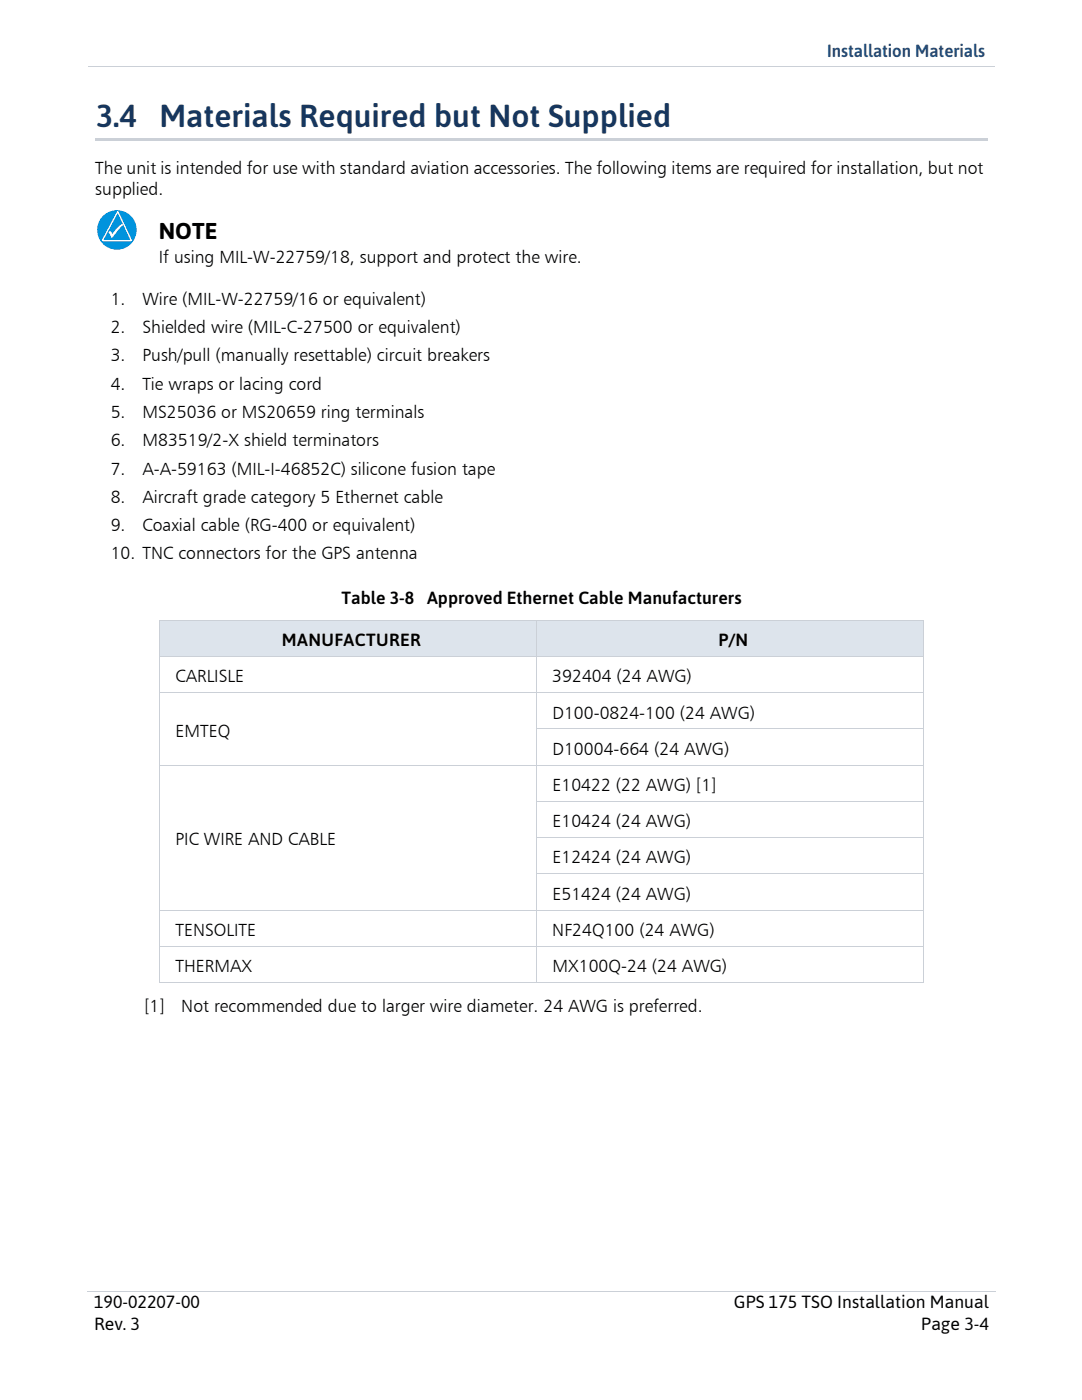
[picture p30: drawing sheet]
<svg xmlns="http://www.w3.org/2000/svg" width="216mm" height="279mm" viewBox="0 0 216 279" stroke-linecap="round" stroke-linejoin="round" font-family="sans-serif">
<defs><g id="words">
<g font-size="6.3" fill="#17365d">
<text x="19.2" y="25.3">3.4</text>
<text x="31.8" y="25.3">Materials Required but Not Supplied</text>
</g>
<text font-size="4.6" x="31.7" y="47.8">NOTE</text>
<text font-size="3.5" fill="#1f497c" x="165.1" y="11.4">Installation Materials</text>
<g font-size="3.5">
<text x="19" y="34.8">The unit is intended for use with standard aviation accessories. The following items are required for installation, but not</text>
<text x="19" y="39">supplied.</text>
<text x="31.7" y="52.4">If using MIL-W-22759/18, support and protect the wire.</text>
<text x="22.1" y="60.9">1.</text>
<text x="28.4" y="60.9">Wire (MIL-W-22759/16 or equivalent)</text>
<text x="22.1" y="66.5">2.</text>
<text x="28.4" y="66.5">Shielded wire (MIL-C-27500 or equivalent)</text>
<text x="22.1" y="72.1">3.</text>
<text x="22.1" y="77.8">4.</text>
<text x="28.4" y="77.8">Tie wraps or lacing cord</text>
<text x="28.4" y="72.1">Push/pull (manually resettable) circuit breakers</text>
<text x="22.1" y="83.4">5.</text>
<text x="28.4" y="83.4">MS25036 or MS20659 ring terminals</text>
<text x="22.1" y="89.1">6.</text>
<text x="28.4" y="89.1">M83519/2-X shield terminators</text>
<text x="22.1" y="94.7">7.</text>
<text x="28.4" y="94.7">A-A-59163 (MIL-I-46852C) silicone fusion tape</text>
<text x="22.1" y="100.4">8.</text>
<text x="28.4" y="100.4">Aircraft grade category 5 Ethernet cable</text>
<text x="22.1" y="106">9.</text>
<text x="28.4" y="106">Coaxial cable (RG-400 or equivalent)</text>
<text x="22.1" y="111.7">10. TNC connectors for the GPS antenna</text>
<text x="68.1" y="120.5">Table 3-8</text>
<text x="85.2" y="120.5">Approved Ethernet Cable Manufacturers</text>
<text x="56.3" y="128.9">MANUFACTURER</text>
<text x="143.3" y="128.9">P/N</text>
<text x="35" y="136.2">CARLISLE</text>
<text x="110.2" y="136.2">392404 (24 AWG)</text>
<text x="110.2" y="143.4">D100-0824-100 (24 AWG)</text>
<text x="35" y="147">EMTEQ</text>
<text x="110.2" y="150.6">D10004-664 (24 AWG)</text>
<text x="110.2" y="157.9">E10422 (22 AWG) [1]</text>
<text x="110.2" y="165.1">E10424 (24 AWG)</text>
<text x="35" y="168.7">PIC WIRE AND CABLE</text>
<text x="110.2" y="172.3">E12424 (24 AWG)</text>
<text x="110.2" y="179.6">E51424 (24 AWG)</text>
<text x="35" y="186.8">TENSOLITE</text>
<text x="110.2" y="186.8">NF24Q100 (24 AWG)</text>
<text x="35" y="194">THERMAX</text>
<text x="110.2" y="194">MX100Q-24 (24 AWG)</text>
<text x="28.8" y="202">[1]</text>
<text x="36.2" y="202">Not recommended due to larger wire diameter. 24 AWG is preferred.</text>
<text x="18.8" y="261.1">190-02207-00</text>
<text x="146.4" y="261.1">GPS 175 TSO Installation Manual</text>
<text x="18.8" y="265.4">Rev. 3</text>
<text x="183.8" y="265.4">Page 3-4</text>
</g>
</g></defs>
<path d="M17.6 13.2h180.8M17.5 257.8h181.2" fill="none" stroke="#cbd0d7" stroke-width=".2"/>
<path d="M19 27.5h178.1v2.8h-178.1z" fill="#fff"/>
<path d="M19 27.8h178.1" fill="none" stroke="#cbd0d7" stroke-width=".44"/>
<g fill="#fff">
<path d="M19 41.6h178.1v8.4h-178.1z"/>
<path d="M19 41.6h8.6v8.4h-8.6z"/>
</g>
<circle cx="23.3" cy="45.9" r="3.8" fill="#0093dd"/>
<circle cx="23.3" cy="45.9" r="3.8" fill="none" stroke="#0093dd" stroke-width=".26"/>
<path d="M23.5 42.2l2.7 5.8h-5.8z" fill="#0093dd"/>
<path d="M23.5 42.2l2.7 5.8h-5.8z" fill="none" stroke="#fff" stroke-width=".27"/>
<path d="M21.6 46.3l.5-.2 .3 .6 .5-.7 .9-.9 .6-.5 .2 .3-2.4 2.6z" fill-rule="evenodd" fill="#fff"/>
<g fill="#dde4ec">
<path d="M31.9 123.8h75.2v7.2h-75.2z"/>
<path d="M107.1 123.8h77.2v7.2h-77.2z"/>
</g>
<g fill="none" stroke="#cbd0d7" stroke-width=".2">
<path d="M31.8 123.8h152.5M31.8 131h152.5M31.8 138.2h152.5M31.9 123.8v72.2M107.1 123.7v72.4M184.3 123.8v72.2M31.8 152.7h152.5M107 145.5h77.3M107 159.9h77.3M107 167.2h77.3M107 174.4h77.3M31.8 181.6h152.5"/>
<path d="M31.8 188.8h152.5M31.8 196.1h152.5"/>
</g>
<use href="#words"/>
</svg>
